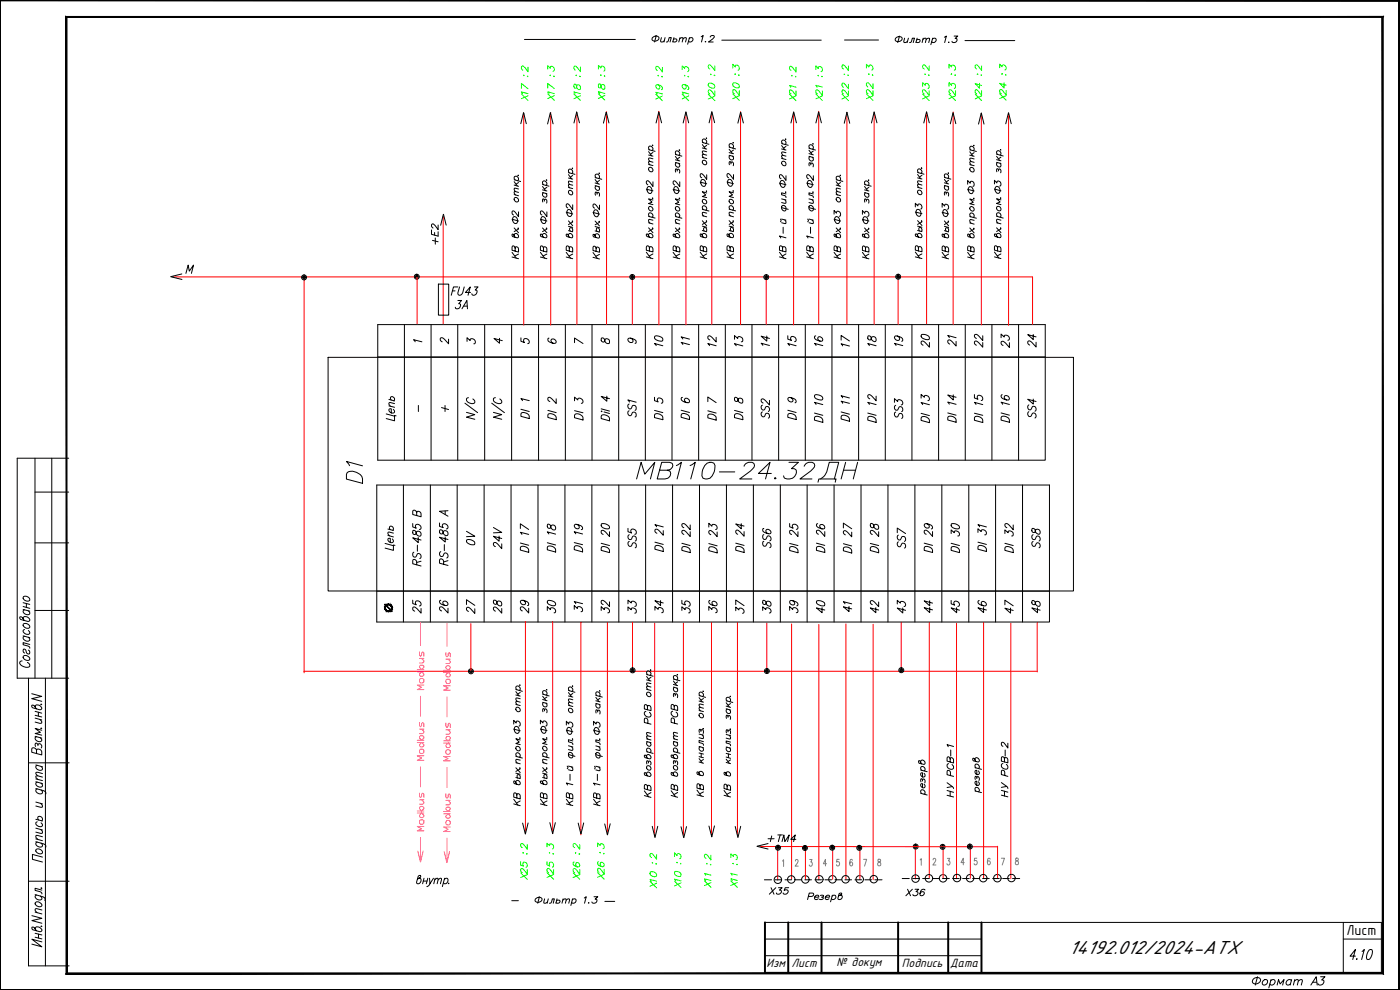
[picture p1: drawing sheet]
<svg xmlns="http://www.w3.org/2000/svg" width="420mm" height="297mm" viewBox="0 0 420 297" stroke-linecap="round" stroke-linejoin="round" font-family="sans-serif">
<defs><g id="words">
<text font-size="10.1" x="189.8" y="146">МВ110-24.32ДН</text>
<text font-size="8.8" x="109.7" y="146.4" transform="rotate(-90 109.7 146.4)">D1</text>
<g font-size="7.5">
<text x="144.3" y="127" transform="rotate(-90 144.3 127)">N/C</text>
<text x="152.4" y="127" transform="rotate(-90 152.4 127)">N/C</text>
</g>
<text font-size="7.1" x="374.6" y="297.7">Формат А3</text>
<g font-size="6.2">
<text x="272" y="104.8" transform="rotate(-90 272 104.8)">19</text>
<text x="296" y="105.5" transform="rotate(-90 296 105.5)">22</text>
<text x="119.6" y="127.4" transform="rotate(-90 119.6 127.4)">Цепь</text>
<text x="272" y="126.6" transform="rotate(-90 272 126.6)">SS3</text>
<text x="135.5" y="170.7" transform="rotate(-90 135.5 170.7)">RS-485 A</text>
<text x="135.5" y="185.2" transform="rotate(-90 135.5 185.2)">26</text>
<text x="224.4" y="185.2" transform="rotate(-90 224.4 185.2)">37</text>
<text x="297" y="184.9" transform="rotate(-90 297 184.9)">46</text>
<text x="320.8" y="286.2">14192.012/2024-АТХ</text>
</g>
<g font-size="5.7">
<text x="194.4" y="14.5">Фильтр 1.2</text>
<text x="267.4" y="14.5">Фильтр 1.3</text>
<text x="134.1" y="90">FU43</text>
<text x="199.7" y="105.1" transform="rotate(-90 199.7 105.1)">10</text>
<text x="207.8" y="104.8" transform="rotate(-90 207.8 104.8)">11</text>
<text x="215.9" y="105.1" transform="rotate(-90 215.9 105.1)">12</text>
<text x="223.7" y="105.1" transform="rotate(-90 223.7 105.1)">13</text>
<text x="231.8" y="104.8" transform="rotate(-90 231.8 104.8)">14</text>
<text x="239.9" y="105.1" transform="rotate(-90 239.9 105.1)">15</text>
<text x="247.6" y="104.8" transform="rotate(-90 247.6 104.8)">16</text>
<text x="255.8" y="105.1" transform="rotate(-90 255.8 105.1)">17</text>
<text x="263.9" y="105.1" transform="rotate(-90 263.9 105.1)">18</text>
<text x="279.8" y="105.5" transform="rotate(-90 279.8 105.5)">20</text>
<text x="287.9" y="105.1" transform="rotate(-90 287.9 105.1)">21</text>
<text x="303.7" y="105.5" transform="rotate(-90 303.7 105.5)">23</text>
<text x="311.9" y="105.5" transform="rotate(-90 311.9 105.5)">24</text>
<text x="167.9" y="127" transform="rotate(-90 167.9 127)">DI 2</text>
<text x="175.7" y="127.4" transform="rotate(-90 175.7 127.4)">DI 3</text>
<text x="191.9" y="126.3" transform="rotate(-90 191.9 126.3)">SS1</text>
<text x="199.7" y="127" transform="rotate(-90 199.7 127)">DI 5</text>
<text x="207.8" y="127" transform="rotate(-90 207.8 127)">DI 6</text>
<text x="215.9" y="127.4" transform="rotate(-90 215.9 127.4)">DI 7</text>
<text x="223.7" y="127" transform="rotate(-90 223.7 127)">DI 8</text>
<text x="231.8" y="126.6" transform="rotate(-90 231.8 126.6)">SS2</text>
<text x="239.9" y="127" transform="rotate(-90 239.9 127)">DI 9</text>
<text x="247.6" y="128.1" transform="rotate(-90 247.6 128.1)">DI 10</text>
<text x="263.9" y="128.1" transform="rotate(-90 263.9 128.1)">DI 12</text>
<text x="279.8" y="128.1" transform="rotate(-90 279.8 128.1)">DI 13</text>
<text x="287.9" y="128.1" transform="rotate(-90 287.9 128.1)">DI 14</text>
<text x="303.7" y="128.1" transform="rotate(-90 303.7 128.1)">DI 16</text>
<text x="311.9" y="126.6" transform="rotate(-90 311.9 126.6)">SS4</text>
<text x="143.2" y="164.7" transform="rotate(-90 143.2 164.7)">0V</text>
<text x="151.3" y="165.8" transform="rotate(-90 151.3 165.8)">24V</text>
<text x="159.5" y="166.9" transform="rotate(-90 159.5 166.9)">DI 17</text>
<text x="167.6" y="166.9" transform="rotate(-90 167.6 166.9)">DI 18</text>
<text x="175.7" y="166.9" transform="rotate(-90 175.7 166.9)">DI 19</text>
<text x="183.8" y="166.9" transform="rotate(-90 183.8 166.9)">DI 20</text>
<text x="191.9" y="165.5" transform="rotate(-90 191.9 165.5)">SS5</text>
<text x="208.1" y="166.9" transform="rotate(-90 208.1 166.9)">DI 22</text>
<text x="216.3" y="167.2" transform="rotate(-90 216.3 167.2)">DI 23</text>
<text x="232.1" y="165.5" transform="rotate(-90 232.1 165.5)">SS6</text>
<text x="240.2" y="167.2" transform="rotate(-90 240.2 167.2)">DI 25</text>
<text x="248.4" y="166.9" transform="rotate(-90 248.4 166.9)">DI 26</text>
<text x="256.5" y="167.2" transform="rotate(-90 256.5 167.2)">DI 27</text>
<text x="264.6" y="167.2" transform="rotate(-90 264.6 167.2)">DI 28</text>
<text x="272.7" y="165.8" transform="rotate(-90 272.7 165.8)">SS7</text>
<text x="280.8" y="166.9" transform="rotate(-90 280.8 166.9)">DI 29</text>
<text x="288.9" y="166.9" transform="rotate(-90 288.9 166.9)">DI 30</text>
<text x="304.8" y="166.9" transform="rotate(-90 304.8 166.9)">DI 32</text>
<text x="312.9" y="165.5" transform="rotate(-90 312.9 165.5)">SS8</text>
<text x="127.4" y="171.1" transform="rotate(-90 127.4 171.1)">RS-485 B</text>
<text x="127.4" y="185.2" transform="rotate(-90 127.4 185.2)">25</text>
<text x="143.2" y="185.2" transform="rotate(-90 143.2 185.2)">27</text>
<text x="151.3" y="185.2" transform="rotate(-90 151.3 185.2)">28</text>
<text x="159.5" y="185.2" transform="rotate(-90 159.5 185.2)">29</text>
<text x="167.6" y="185.2" transform="rotate(-90 167.6 185.2)">30</text>
<text x="175.7" y="184.9" transform="rotate(-90 175.7 184.9)">31</text>
<text x="183.8" y="185.2" transform="rotate(-90 183.8 185.2)">32</text>
<text x="191.9" y="185.2" transform="rotate(-90 191.9 185.2)">33</text>
<text x="200" y="185.2" transform="rotate(-90 200 185.2)">34</text>
<text x="208.1" y="185.2" transform="rotate(-90 208.1 185.2)">35</text>
<text x="216.3" y="185.2" transform="rotate(-90 216.3 185.2)">36</text>
<text x="232.1" y="185.2" transform="rotate(-90 232.1 185.2)">38</text>
<text x="240.2" y="185.2" transform="rotate(-90 240.2 185.2)">39</text>
<text x="248.4" y="185.2" transform="rotate(-90 248.4 185.2)">40</text>
<text x="256.5" y="184.9" transform="rotate(-90 256.5 184.9)">41</text>
<text x="264.6" y="185.2" transform="rotate(-90 264.6 185.2)">42</text>
<text x="272.7" y="185.2" transform="rotate(-90 272.7 185.2)">43</text>
<text x="280.8" y="184.9" transform="rotate(-90 280.8 184.9)">44</text>
<text x="288.9" y="185.2" transform="rotate(-90 288.9 185.2)">45</text>
<text x="304.8" y="185.2" transform="rotate(-90 304.8 185.2)">47</text>
<text x="312.9" y="185.2" transform="rotate(-90 312.9 185.2)">48</text>
<text x="279" y="239.9" transform="rotate(-90 279 239.9)">резерв</text>
<text x="295.3" y="239.2" transform="rotate(-90 295.3 239.2)">резерв</text>
</g>
<g font-size="5.3" fill="#0f0">
<text x="159.5" y="31.4" transform="rotate(-90 159.5 31.4)">Х17 :2</text>
<text x="167.2" y="31.4" transform="rotate(-90 167.2 31.4)">Х17 :3</text>
<text x="199.7" y="31.4" transform="rotate(-90 199.7 31.4)">Х19 :2</text>
<text x="215.5" y="31.4" transform="rotate(-90 215.5 31.4)">Х20 :2</text>
<text x="239.9" y="31.4" transform="rotate(-90 239.9 31.4)">Х21 :2</text>
<text x="279.8" y="31.4" transform="rotate(-90 279.8 31.4)">Х23 :2</text>
<text x="295.6" y="31.4" transform="rotate(-90 295.6 31.4)">Х24 :2</text>
<text x="159.1" y="264.9" transform="rotate(-90 159.1 264.9)">Х25 :2</text>
<text x="167.2" y="264.9" transform="rotate(-90 167.2 264.9)">Х25 :3</text>
<text x="175" y="264.9" transform="rotate(-90 175 264.9)">Х26 :2</text>
<text x="197.9" y="267.8" transform="rotate(-90 197.9 267.8)">Х10 :2</text>
<text x="205.3" y="267.4" transform="rotate(-90 205.3 267.4)">Х10 :3</text>
<text x="222.2" y="267.4" transform="rotate(-90 222.2 267.4)">Х11 :3</text>
</g>
<g font-size="5.3">
<text x="287.2" y="240.2" transform="rotate(-90 287.2 240.2)">HУ РСВ-1</text>
<text x="303.4" y="240.2" transform="rotate(-90 303.4 240.2)">HУ РСВ-2</text>
<text x="229.7" y="269.5">X35</text>
</g>
<g font-size="4.9" fill="#0f0">
<text x="175" y="31.4" transform="rotate(-90 175 31.4)">Х18 :2</text>
<text x="182.4" y="31.4" transform="rotate(-90 182.4 31.4)">Х18 :3</text>
<text x="207.4" y="31.4" transform="rotate(-90 207.4 31.4)">Х19 :3</text>
<text x="222.6" y="31.4" transform="rotate(-90 222.6 31.4)">Х20 :3</text>
<text x="247.6" y="31.4" transform="rotate(-90 247.6 31.4)">Х21 :3</text>
<text x="255.4" y="31.4" transform="rotate(-90 255.4 31.4)">Х22 :2</text>
<text x="262.8" y="31.4" transform="rotate(-90 262.8 31.4)">Х22 :3</text>
<text x="287.5" y="31.4" transform="rotate(-90 287.5 31.4)">Х23 :3</text>
<text x="302.7" y="31.4" transform="rotate(-90 302.7 31.4)">Х24 :3</text>
<text x="182" y="264.9" transform="rotate(-90 182 264.9)">Х26 :3</text>
<text x="214.1" y="267.4" transform="rotate(-90 214.1 267.4)">Х11 :2</text>
</g>
<g font-size="4.9">
<text x="132.3" y="74.4" transform="rotate(-90 132.3 74.4)">+E2</text>
<text x="130.9" y="104.4">2</text>
<text x="139" y="104.4">3</text>
<text x="155.2" y="104.4">5</text>
<text x="163.3" y="104.4">6</text>
<text x="171.1" y="104.4">7</text>
<text x="179.2" y="104.4">8</text>
<text x="187.3" y="104.4">9</text>
<text x="131.2" y="124.5">+</text>
<text x="229.3" y="253.6">+TM4</text>
<text x="270.6" y="269.9">X36</text>
</g>
<text font-size="4.7" x="404.1" y="280.5">Лист</text>
<text font-size="4.4" x="147.1" y="104.1">4</text>
<g font-size="4">
<text x="230" y="290.3">Изм</text>
<text x="237.6" y="290.3">Лист</text>
<text x="251.1" y="289.9">№ докум</text>
<text x="270.7" y="290.3">Подпись</text>
<text x="285.1" y="290.1">Дата</text>
</g>
<text font-size="3.5" x="122.8" y="103.7">1</text>
</g></defs>
<!-- layer: 0 -->
<g fill="#000" stroke="#000" stroke-width=".3">
<path d="M0 .2h419.8zM0 .2h419.9z"/>
<path d="M419.8 .2v296.7zM419.9 .2v296.8z"/>
<path d="M116.6 181.3l.4 .1zM116.6 181.3l.3 .2zM116.2 181.4l.4-.1zM116.2 181.4h.4zM115.8 181.6l.4-.1zM115.8 181.6l.4-.1zM115.8 181.6l.2 .1-.4 .3zM115.6 182l.4-.3zM115.6 182l-.1 .4zM115.7 182l-.2 .4zM115.5 182.4l.1 .4zM115.7 182.4l-.1 .4zM115.6 182.8l.2 .3zM115.7 182.7l.1 .4zM115.8 183.1l.4 .3zM116 183l.2 .4zM116.2 183.2l.4 .3-.4-.1zM116.2 183.2l.4 .3zM116.6 183.3l.4 .1-.4 .1zM116.6 183.3l.4 .1zM116.9 183.2l.4-.1zM116.9 183.2l.4-.1zM117.2 183l.4-.2zM117.4 182.7l-.2 .3zM117.6 182.4l-.2 .3zM117.5 182.4l-.1 .3zM117.6 182v.4zM117.4 182l.1 .4zM117.3 181.6l.3 .4zM117.3 181.6l.1 .4zM117 181.4l.3 .2-.1 .1zM117 181.4l.2 .3z"/>
<path d="M115.5 181.4l2.1 2.1zM115.6 181.3l2.1 2.1z"/>
<path d="M.1 .2l-.1 296.8zM0 .2v296.8z"/>
<path d="M19.8 4.9v287.3l.3-.3zM19.8 4.9l.3 .3v286.7zM19.8 4.9l.3 .3 395-.3zM20.1 5.2l395-.3-.3 .3zM415.1 4.9l-.3 .3 .3 287zM414.8 5.2l.3 287-.3-.3zM19.8 292.2h395.3l-.3-.3zM19.8 292.2l.3-.3h394.7z"/>
<path d="M.1 296.9l419.8 .1zM.1 296.9l419.8 .1z"/>
</g>
<g fill="none" stroke="#000" stroke-width=".3">
<path d="M157.4 11.8h33.3M216.6 12.1h29.9M253.4 12h10.3M289.6 12.2h14.9M154.3 58.4l1.3 .3M154.3 55.5l1.3 .4M154.3 54.5l.9 1.3M154.3 53.9l2 .6M154.4 59.4a.7 .7 0 0 1 1.1 .2 .7 .7 0 0 1-.4 1l-.7-.5zM154.6 54l-.2-.3a.62 .62 0 0 1 .3-.8 .62 .62 0 0 1 .8 .4l.1 .6-.3 .3M155.5 52.5v.2l-.1-.1M155.6 57.7l-1.2-.2-.1 .4 .4 .6"/>
<path d="M155.6 56.7l-1.2-.2-.1 .3 .4 .7M155.6 54.8l-.7 .5M162.8 57.8l1.3 .3M162.8 57l1.3 .3M162.8 56l.9 1.2M162.8 55.4l2 .5M163.1 57.9a.68 .68 0 0 0 0 1.1 .68 .68 0 0 0 1-.5l-.3-.5M163.1 55.4a.63 .63 0 0 1 0-1.1 .63 .63 0 0 1 .9 .5l.1 .5-.3 .3M164 54v.1l-.1-.1M164.1 56.2l-.7 .5M170.6 56.2l1.3 .4M170.6 53.4l1.3 .3"/>
<path d="M170.6 52.4l.9 1.3M170.6 51.8l2 .5M170.7 57.3a.69 .69 0 0 1 1 .2 .69 .69 0 0 1-.4 1l-.6-.5zM170.9 51.9a.63 .63 0 0 1-.1-1.1 .63 .63 0 0 1 1 .4l.1 .6-.3 .3M171.8 50.4v.2l-.1-.1M171.9 55.6l-1.2-.2-.1 .3 .3 .6M171.9 54.6l-1.2-.3-.1 .4 .3 .7M171.9 52.6l-.7 .6M178.6 55.7l1.3 .4M178.6 54.9l1.3 .4M178.6 53.9l.9 1.2M178.6 53.3l2 .5"/>
<path d="M178.9 55.8a.7 .7 0 0 0-.1 1.2 .7 .7 0 0 0 1.1-.5l-.2-.5M178.9 53.4a.63 .63 0 0 1-.1-1.1 .63 .63 0 0 1 1 .4l.1 .5-.2 .4M179.2 58l.3-.3 .2 .2 .1 1M179.2 58.3l-.1-.5-.4-.2v1M179.8 51.9v.2l-.1-.1M179.9 54.1l-.7 .5M194 56.8l2 .5M194.4 56.2a1.01 1.01 0 0 1 1.2 .2 1.01 1.01 0 0 1 0 1.3 .79 .79 0 0 1-1 .2 .79 .79 0 0 1-.4-.9zM194.6 49.3l1.4 .4M194.6 46.5l1.4 .3M194.6 45.5l1 1.3M194.6 44.9l2 .5"/>
<path d="M194.9 44.9a.6 .6 0 0 1-.2-.9 .6 .6 0 0 1 1 .1l.1 .2a.53 .53 0 0 1-.1 .9M195.8 59.4l.2 .1h-.3M195.8 43.5l.2 .1h-.3M196 54.6v1.4l-1-1.3-.6-.5-.4 .3v.4l.4 .5M196 48.7l-1.3-.2-.1 .3 .4 .6M196 47.7l-1.3-.3-.1 .4 .4 .6M196 45.7l-.8 .6M202 56.8l2 .5M202.4 56.2a1.02 1.02 0 0 1 1.2 .3 1.02 1.02 0 0 1 0 1.2 .8 .8 0 0 1-.9 .2 .8 .8 0 0 1-.5-.8zM202.7 48.8l1.3 .3M202.7 47.9l1.3 .4M202.7 46.9l.9 1.3"/>
<path d="M202.7 46.3l1.9 .5M202.9 48.8a.69 .69 0 0 0 0 1.2 .69 .69 0 0 0 1.1-.5l-.3-.4M202.9 46.4a.63 .63 0 0 1 0-1 .63 .63 0 0 1 1 .3 .53 .53 0 0 1-.2 .9M203.2 51l.2-.2 .4 .1 .2 .4-.1 .6M203.2 51.3v-.5l-.4-.1v.9M203.9 59.4l.1 .1h-.2M203.9 44.9l.1 .2-.2-.1M204 54.6v1.4l-1.6-1.7-.3 .1-.1 .6 .5 .5M204 47.2l-.8 .5M210.1 54.6l2 .5M210.5 54a1.07 1.07 0 0 1 1.3 .6 1.07 1.07 0 0 1-.3 1.3 1.19 1.19 0 0 1-1.1-.7 1.19 1.19 0 0 1 .1-1.2zM210.8 47.2l1.3 .4"/>
<path d="M210.8 44.4l1.3 .3M210.8 43.4l.9 1.2M210.8 42.7l2 .6M211.1 42.8a.63 .63 0 0 1-.1-1.1 .63 .63 0 0 1 1 .5l.1 .5-.3 .3M212 57.3v.2l-.1-.2M212 41.4l.1 .1-.2-.1M212.1 57.9l-1.3-.4 1 1-1 .5 1.3 .3M212.1 52.4v1.4l-.9-1.2-.7-.5-.3 .1-.1 .6 .5 .5M212.1 46.6l-1.2-.3-.1 .4 .4 .6M212.1 45.5l-1.2-.2-.1 .4 .4 .6M212.1 43.6l-.8 .5M218.2 54.6l1.9 .5"/>
<path d="M218.5 54a1.01 1.01 0 0 1 1.2 .3 1.01 1.01 0 0 1 .1 1.2 .79 .79 0 0 1-1 .3 .79 .79 0 0 1-.4-1zM218.8 46.6l1.3 .3M218.8 45.8l1.3 .3M218.8 44.8l1 1.2M218.8 44.1l2 .6M218.9 60a.7 .7 0 0 1 1.1 .1 .7 .7 0 0 1-.4 1.1l-.7-.6zM219.1 46.6a.7 .7 0 0 0 0 1.2 .7 .7 0 0 0 1-.5l-.3-.5M219.1 44.2a.65 .65 0 0 1-.1-1.1 .65 .65 0 0 1 1 .4l.1 .6-.3 .3M219.4 48.8l.4-.3 .2 .3v.9M219.4 49.2l-.3-.7a.66 .66 0 0 0-.2 .9M220 57.2v.2l-.1-.1M220 42.7v.3l-.1-.2"/>
<path d="M220.1 57.9l-1.3-.4 1 1-1 .4 1.3 .4M220.1 52.4v1.4l-.9-1.2-.7-.5a.7 .7 0 0 0-.3 .6 .7 .7 0 0 0 .5 .6M220.1 45l-.7 .5M233.9 54.9l2 .5M234.3 54.3a1.01 1.01 0 0 1 1.2 .3 1.01 1.01 0 0 1 0 1.3 .81 .81 0 0 1-1 .2 .81 .81 0 0 1-.4-.9zM234.6 59.7l1.3 .3M234.6 47.5l1.3 .4M234.6 44.7l1.3 .3M234.6 43.7l.9 1.2M234.6 43.1l2 .5M234.9 43.1a.6 .6 0 0 1-.2-.9 .6 .6 0 0 1 .9 0l.3 .5-.3 .6M235.5 59.9l.4 .6-.1 .5-1.2-.2"/>
<path d="M235.8 57.6v.2l-.1-.2M235.8 41.7l.1 .1-.2-.1M235.9 58.2l-1.3-.3v.5l.9 .3 .4 .6M235.9 52.7v1.4l-1-1.2-.6-.5-.3 .1-.1 .6 .5 .5M235.9 46.8l-1.2-.2-.1 .4 .3 .6M235.9 45.8l-1.2-.2-.1 .4 .3 .6M235.9 43.9l-.7 .5M242.1 54.9l2 .5M242.5 54.3a1.01 1.01 0 0 1 1.2 .3 1.01 1.01 0 0 1 0 1.3 .79 .79 0 0 1-1 .2 .79 .79 0 0 1-.4-.9zM242.8 59.7l1.3 .3M242.8 46.9l1.3 .4M242.8 46.1l1.3 .4"/>
<path d="M242.8 45.1l.9 1.2M242.8 44.5l1.9 .5M243.1 47a.7 .7 0 0 0-.1 1.2 .7 .7 0 0 0 1.1-.5l-.3-.5M243.1 44.6l-.2-.3a.62 .62 0 0 1 .3-.9 .62 .62 0 0 1 .8 .5l.1 .5-.3 .4M243.3 49.2l.4-.3 .3 .3v.9M243.3 49.5l-.2-.7a.66 .66 0 0 0-.2 1M243.7 59.9l.4 .6-.1 .5-1.2-.2M244 57.6v.2l-.1-.2M244 43.1v.2l-.1-.1M244.1 58.2l-1.3-.3v.5l1.2 .5 .1 .4M244.1 52.7v1.4l-.9-1.2-.7-.5-.4 .3v.4l.5 .5M244.1 45.3l-.8 .5"/>
<path d="M251 58.4l1.3 .3M251 55.5l1.3 .4M251 54.5l.9 1.3M251 53.9l1.9 .5M251 59.4a.7 .7 0 0 1 1.1 .2 .7 .7 0 0 1-.4 1l-.7-.5zM251.2 54a.62 .62 0 0 1-.2-1 .62 .62 0 0 1 1 .1l.3 .5-.3 .6M252.2 52.5v.2l-.1-.1M252.3 57.7l-1.3-.2v.4l.3 .6M252.3 56.7l-1.3-.2v.3l.3 .7M252.3 54.8l-.8 .5M259.5 57l1.3 .3M259.5 57.8l1.3 .4"/>
<path d="M259.5 56l.9 1.2M259.5 55.4l2 .5M259.8 57.9a.68 .68 0 0 0-.1 1.1 .68 .68 0 0 0 1.1-.5l-.3-.4M259.8 55.4a.65 .65 0 0 1-.1-1.1 .65 .65 0 0 1 1 .5l.1 .5-.3 .3M260.7 54v.2l-.1-.2M260.8 56.2l-.8 .5M275.4 56.2l1.3 .3M275.4 53.4l1.3 .3M275.4 52.4l.9 1.2M275.4 51.8l1.9 .5M275.6 51.8a.6 .6 0 0 1-.1-.9 .6 .6 0 0 1 .9 0l.2 .3a.53 .53 0 0 1-.2 .8M276.6 50.4l.1 .1-.2-.1"/>
<path d="M276.7 55.5l-1.2-.2-.1 .4 .4 .6M276.7 54.5l-1.2-.2-.1 .4 .4 .6M276.7 52.6l-.8 .5M283.4 55.7l1.3 .3M283.4 54.8l1.3 .4M283.4 53.8l1 1.3M283.4 53.2l2 .5M283.7 55.7a.71 .71 0 0 0-.1 1.1 .71 .71 0 0 0 1.1-.1l-.3-.7M283.7 53.3a.6 .6 0 0 1-.2-.9 .6 .6 0 0 1 .9 0l.3 .5-.3 .6M284 57.9l.1-.2 .4 .1 .1 1M284 58.2l-.1-.5-.4-.1v.9M284.6 51.8v.3l-.1-.2"/>
<path d="M284.7 54.1l-.7 .5M290.4 55.3v-1.1l.8 .8v-.3a.75 .75 0 0 1 1.1 .1 .75 .75 0 0 1-.3 1.1M290.4 56.8l2 .5M290.8 56.2a.99 .99 0 0 1 1.2 .3 .99 .99 0 0 1 0 1.2 .79 .79 0 0 1-1 .3 .79 .79 0 0 1-.4-.9zM291 49.4l1.4 .3M291 46.6l1.4 .3M291 45.5l1 1.3M291 44.9l2 .6M291.3 45a.6 .6 0 0 1-.1-.9 .6 .6 0 0 1 .9 0l.3 .5-.3 .6M292.3 59.4v.2l-.1-.1M292.3 43.5v.3l-.1-.2M292.4 48.7l-1.2-.2-.2 .4 .4 .6"/>
<path d="M292.4 47.7l-1.2-.2-.2 .4 .4 .6M292.4 45.8l-.8 .5M298.4 55.2v-1.1l.8 .8v-.3a.75 .75 0 0 1 1.1 .1 .75 .75 0 0 1-.3 1.1M298.4 56.7l2 .6M298.8 56.1a.99 .99 0 0 1 1.2 .3 .99 .99 0 0 1 0 1.2 .79 .79 0 0 1-1 .3 .79 .79 0 0 1-.4-.9zM299.1 48.7l1.3 .4M299.1 47.9l1.3 .3M299.1 46.9l.9 1.3M299.1 46.3l2 .5M299.4 48.8a.71 .71 0 0 0-.1 1.1 .71 .71 0 0 0 1.1-.1l-.3-.8M299.4 46.3a.61 .61 0 0 1-.2-.9 .61 .61 0 0 1 .9 .1l.3 .4-.3 .7M299.7 51l.3-.3 .2 .1 .1 1"/>
<path d="M299.7 51.3l-.3-.7a.6 .6 0 0 0-.2 .9M300.3 59.3v.2l-.1-.1M300.3 44.9l.1 .1-.2-.1M300.4 60l-1.3-.4 1 1-1 .4 1.3 .4M300.4 47.1l-.7 .6M153.7 75.7l1.2 1.8M153.7 77.1l1.9 .5M153.7 65.8l1.9 .5M154 65.2a1.01 1.01 0 0 1 1.2 .3 1.01 1.01 0 0 1 0 1.2 .79 .79 0 0 1-.9 .2 .79 .79 0 0 1-.5-.9zM154.3 70.7a.54 .54 0 0 1 .2-.5 .54 .54 0 0 1 .6-.1l.5 .7-.1 .4-.3 .2-1.4-.4-.1-.7 .4 .1 .5 .8M154.3 68.4l1.3 1.4M154.6 74.5l-.4-.7h-.4l-.1 1.3 1.9 .5v-.9l-.4-.6-.5 .1-.1 1.1"/>
<path d="M155.5 68.4v.2l-.1-.1M155.6 63.6v1.4l-.9-1.3-.7-.4a.67 .67 0 0 0-.3 .6 .67 .67 0 0 0 .4 .6M155.6 76.2l-1.1 .6M155.6 68.7l-1.3 .8M162.2 75.7l1.2 1.8M162.2 77.1l1.9 .5M162.2 65.8l1.9 .5M162.5 65.2a1.01 1.01 0 0 1 1.2 .3 1.01 1.01 0 0 1 0 1.2 .79 .79 0 0 1-.9 .2 .79 .79 0 0 1-.5-.9zM162.8 70.7a.54 .54 0 0 1 .2-.5 .54 .54 0 0 1 .6-.1l.5 .7-.1 .4-.3 .2-1.4-.4-.1-.7 .4 .1 .5 .8M162.8 68.4l1.3 1.4M163.1 74.5l-.4-.7h-.4l-.1 1.3 1.9 .5v-.9l-.4-.6-.5 .1-.1 1.1M163.4 60.1l.3-.4 .3 .3v.9"/>
<path d="M163.4 60.4l-.1-.6-.4-.1v.9M164 68.4v.2l-.1-.1M164.1 63.6v1.4l-.9-1.3-.7-.4a.67 .67 0 0 0-.3 .6 .67 .67 0 0 0 .4 .6M164.1 76.2l-1.1 .6M164.1 68.7l-1.3 .8M169.9 75.7l1.3 1.8M169.9 77.1l2 .5M169.9 63.7l2 .5M170.3 63.1a1.01 1.01 0 0 1 1.2 .2 1.01 1.01 0 0 1 0 1.3 .79 .79 0 0 1-.9 .2 .79 .79 0 0 1-.5-.9zM170.6 70.7a.53 .53 0 0 1 .2-.5 .53 .53 0 0 1 .5-.1l.6 .7-.1 .4-.3 .2-1.4-.4-.2-.7 .3-.1 .7 1M170.6 69.2l1.3 .3M170.6 67.9l1.3 .3"/>
<path d="M170.6 66.3l1.3 1.4M170.9 74.5l-.4-.7-.5 .1-.1 1.2 2 .5v-.9l-.4-.6-.6 .1v1.1M171.2 69.4l-.3-.7a.48 .48 0 0 1 .6-.4 .48 .48 0 0 1 .4 .6l-.2 .6M171.8 66.3v.2l-.1-.1M171.9 61.5v1.4l-1.6-1.8a.69 .69 0 0 0-.4 .7 .69 .69 0 0 0 .5 .6M171.9 76.2l-1.1 .6M171.9 66.6l-1.3 .8M178 75.8l1.3 1.7M178 77.2l1.9 .5M178 63.7l1.9 .5M178.4 63.1a.99 .99 0 0 1 1.2 .3 .99 .99 0 0 1-.1 1.3 .79 .79 0 0 1-.9 .2 .79 .79 0 0 1-.5-.9zM178.6 70.8a.65 .65 0 0 1 1-.5 .65 .65 0 0 1-.1 1.1l-1.4-.3v-.8l.3 .1 .5 .9"/>
<path d="M178.6 69.3l1.3 .3M178.6 68l1.3 .3M178.6 66.3l1.3 1.5M178.9 74.5l-.4-.6h-.4l-.1 1.3 1.9 .5-.1-1.2-.5-.4-.4 .4v.9M179.2 69.4l-.2-.7 .4-.3 .5 .5-.2 .7M179.8 66.4v.2l-.1-.2M179.9 61.5v1.4l-.9-1.2-.6-.5-.3 .1-.1 .6 .4 .5M179.9 76.3l-1.1 .6M179.9 66.7l-1.3 .8M194 75.7l1.3 1.8M194 77.1l2 .5M194.6 70.7a.66 .66 0 0 1 .7-.7 .66 .66 0 0 1 .7 .7v.3l-.4 .4-1.4-.4-.2-.7 .3-.1 .6 .9"/>
<path d="M194.6 68.4l1.4 1.4M194.6 66.8l1.4 .4M194.6 64.9l2 .5M194.7 62.1a.69 .69 0 0 1 1.1 .2 .69 .69 0 0 1-.4 1l-.7-.5zM194.9 74.4l-.3-.6-.5 .1-.1 1.2 2 .5v-.9l-.7-.7-.4 .4v.9M194.9 65a.63 .63 0 0 1-.1-1.1 .63 .63 0 0 1 1 .4l.2 .6-.3 .3M195.8 68.4l.2 .1-.3-.1M196 66.1l-1.3-.2-.1 .4 .4 .7M196 60l-1.4-.3 1.1 .9-1.1 .5 1.4 .3M196 76.2l-1.2 .6M196 68.7l-1.4 .8M202 75.7l1.3 1.8"/>
<path d="M202 77.1l2 .5M202.7 70.7v-.3a.67 .67 0 0 1 1-.1 .67 .67 0 0 1-.1 1.1l-1.4-.4-.2-.7h.5l.4 .9M202.7 68.4l1.3 1.4M202.7 66.9l1.3 .3M202.7 65l1.9 .5M202.9 74.5l-.3-.7-.5 .1-.1 1.2 2 .5-.1-1.2-.6-.4-.3 .2-.1 1.1M202.9 65a.6 .6 0 0 1-.1-.9 .6 .6 0 0 1 .9 0l.2 .3a.53 .53 0 0 1-.2 .8M203.9 68.4l.1 .1h-.2M204 66.1l-1.2-.2-.1 .5 .3 .6M204 60.1l-1.3-.4 1 1-1 .4 1.3 .4M204 76.2l-1.1 .6M204 68.7l-1.3 .8"/>
<path d="M210.1 75.7l1.4 1.8M210.1 77.1l2 .5M210.8 70.7a.69 .69 0 0 1 1-.5 .69 .69 0 0 1 .1 1.1l-1.6-.3-.2-.7h.5l.5 .8M210.8 69.2l1.3 .3M210.8 67.8l1.3 .4M210.8 66.2l1.3 1.5M210.8 64.7l1.3 .4M210.8 62.8l2 .5M211.1 74.4l-.4-.6-.5 .1-.1 1.2 2 .5-.1-1.2-.5-.4-.3 .1-.1 1.2M211.1 62.9a.63 .63 0 0 1-.1-1.1 .63 .63 0 0 1 1 .4l.1 .5-.3 .4M211.3 69.3l-.1-.6a.47 .47 0 0 1 .5-.4 .47 .47 0 0 1 .4 .5l-.2 .7M212 66.2v.2l-.1-.1"/>
<path d="M212.1 64l-1.2-.3-.1 .5 .4 .6M212.1 76.2l-1.1 .6M212.1 66.6l-1.3 .7M218.2 75.6l1.3 1.8M218.2 77.1l1.9 .5M218.8 70.6a.65 .65 0 0 1 1-.4 .65 .65 0 0 1 0 1.1l-1.4-.4-.2-.6h.5l.4 .8M218.8 69.2l1.3 .3M218.8 67.8l1.3 .4M218.8 66.2l1.3 1.5M218.8 64.7l1.3 .4M218.8 62.8l2 .5M219.1 74.4l-.4-.6h-.3l-.2 1.2 1.9 .6-.1-1.3-.2-.3-.6 .1-.1 1.2"/>
<path d="M219.1 62.9a.65 .65 0 0 1-.1-1.1 .65 .65 0 0 1 1 .4l.1 .5-.3 .4M219.4 69.3l-.2-.6a.47 .47 0 0 1 .5-.5 .47 .47 0 0 1 .4 .6l-.2 .7M220 66.2v.2l-.1-.1M220.1 63.9l-1.2-.2-.1 .5 .4 .6M220.1 76.2l-1.1 .6M220.1 66.6l-1.3 .7M233.9 75.7l1.3 1.8M233.9 77.1l2 .5M234.2 65.7l.2 .4-.2 .4M234.6 65.7l1.3 .4M234.6 62.3l2 .5M234.7 61.8l.6-.1a1.01 1.01 0 0 1 .3 1.6l-.4-.1a1.02 1.02 0 0 1-.5-1.4z"/>
<path d="M234.9 74.4l-.2-.5-.4-.2-.3 .2-.1 1.2 2 .5v-.9l-.4-.6h-.6v1.2M235 68.2v1.8M235.5 66l.4 .6-.1 .5-1.2-.3M235.9 71.4l-2-.6 .4 .6M235.9 76.2l-1.1 .6M242.1 75.7l1.3 1.8M242.1 77.1l2 .5M242.4 65.7l.2 .4-.2 .4M242.8 65.7l1.3 .4M242.8 62.3l1.9 .5M242.9 61.8l.6-.1a1.02 1.02 0 0 1 .5 1.4 .77 .77 0 0 1-1.2-.5zM243.1 74.4l-.4-.6-.5 .1-.1 1.2 2 .5v-.9l-.4-.6h-.5l-.1 1.2"/>
<path d="M243.2 68.2v1.8M243.7 66l.4 .6-.1 .5-1.2-.3M244.1 71.4l-2-.6 .4 .6M244.1 76.2l-1.1 .6M250.3 64.2v-1.1l.7 .9v-.3a.75 .75 0 0 1 1.2 .1 .75 .75 0 0 1-.3 1.1M250.3 75.7l1.3 1.8M250.3 77.1l2 .5M250.3 65.8l2 .5M250.7 65.2a.99 .99 0 0 1 1.2 .3 .99 .99 0 0 1 0 1.2 .79 .79 0 0 1-1 .2 .79 .79 0 0 1-.4-.9zM251 70.7v-.3a.68 .68 0 0 1 1-.1 .68 .68 0 0 1-.1 1.1l-1.4-.4-.2-.7h.5l.4 .9M251 68.4l1.3 1.4M251.2 74.5l-.3-.7h-.4l-.2 1.3 2 .5-.1-1.2-.6-.4-.3 .2-.1 1.1"/>
<path d="M252.2 68.4v.2l-.1-.1M252.3 76.2l-1.1 .6M252.3 68.7l-1.3 .8M258.8 64.3v-1.1l.7 .8v-.3a.77 .77 0 0 1 1.2 .1 .77 .77 0 0 1-.3 1.1M258.8 75.7l1.3 1.8M258.8 77.1l2 .6M258.8 65.8l2 .5M259.2 65.2a1.05 1.05 0 0 1 1.3 .5 1.05 1.05 0 0 1-.4 1.3 1.14 1.14 0 0 1-1-.6 1.14 1.14 0 0 1 .1-1.2zM259.5 70.7a.69 .69 0 0 1 1-.5 .69 .69 0 0 1 .1 1.1l-1.6-.3-.1-.7 .4 .1 .5 .8M259.5 68.4l1.3 1.5M259.8 74.5l-.3-.5-.5-.1-.2 1.2 2 .5-.1-1.2-.6-.4-.3 .5v.9M260 60.1l.2-.3 .4 .1 .1 1"/>
<path d="M260 60.4l-.2-.7a.66 .66 0 0 0-.3 .9M260.7 68.4l-.1 .1M260.8 76.2l-1.1 .7M260.8 68.7l-1.3 .8M274.7 62.1v-1.1l.8 .8v-.3a.75 .75 0 0 1 1.1 .1 .75 .75 0 0 1-.3 1.1M274.7 75.6l1.3 1.8M274.7 77.1l2 .5M274.7 63.6l2 .5M275.1 63a1.05 1.05 0 0 1 1.2 .6 1.05 1.05 0 0 1-.5 1.3 1.3 1.3 0 0 1-.7-1.9zM275.4 70.6a.65 .65 0 0 1 1-.4 .65 .65 0 0 1-.1 1.1l-1.4-.4-.2-.6h.5l.4 .8M275.4 69.2l1.3 .3M275.4 67.8l1.3 .4"/>
<path d="M275.4 66.2l1.3 1.5M275.6 74.4l-.3-.6-.5 .1-.1 1.1 2 .6v-.9l-.4-.7-.5 .1-.2 1.2M275.9 69.3l-.1-.4 .1-.6a.69 .69 0 0 1 .7 .4 .69 .69 0 0 1-.1 .8M276.6 66.2l.1 .2-.2-.1M276.7 76.2l-1.2 .6M276.7 66.6l-1.3 .7M282.7 62.2v-1.2l.8 .8v-.3a.75 .75 0 0 1 1.1 .2 .75 .75 0 0 1-.2 1.1M282.7 75.7l1.4 1.8M282.7 77.1l2 .6M282.7 63.7l2 .5M283.1 63.1a1.02 1.02 0 0 1 1.3 .3 1.02 1.02 0 0 1 0 1.2 .81 .81 0 0 1-1 .2 .81 .81 0 0 1-.4-.9zM283.4 70.7a.67 .67 0 0 1 .9-.6 .67 .67 0 0 1 .4 1l-.3 .3-1.4-.4-.2-.7 .4 .1 .5 .8"/>
<path d="M283.4 69.2l1.3 .4M283.4 67.9l1.3 .4M283.4 66.3l1.3 1.5M283.7 74.5l-.2-.5-.4-.2-.3 .1-.1 1.2 2 .5-.1-1.2-.5-.4-.4 .5v.9M284 69.4l-.2-.7a.47 .47 0 0 1 .5-.4 .47 .47 0 0 1 .4 .6l-.2 .6M284.6 66.3l.1 .1h-.2M284.7 76.2l-1.1 .7M284.7 66.6l-1.3 .8M290.4 77.1l2 .6M290.4 75.7l1.3 1.8M291 70.7a.65 .65 0 0 1 1.1-.4 .65 .65 0 0 1-.1 1.1l-1.4-.4-.1-.7 .4 .1 .4 .8M291 68.4l1.4 1.5"/>
<path d="M291 66.9l1.4 .4M291 65l2 .5M291.3 74.5l-.1-.5-.6-.1-.2 1.2 2 .5-.1-1.2-.6-.4-.4 .5v.9M291.3 65.1a.63 .63 0 0 1 0-1.1 .63 .63 0 0 1 1 .4l.1 .5-.3 .3M292.3 68.4l-.1 .1M292.4 66.1l-1.2-.2-.2 .5 .4 .6M292.4 60.1l-1.4-.4 1.1 1-1.1 .4 1.4 .4M292.4 76.2l-1.1 .7M292.4 68.7l-1.4 .8M298.4 75.6l1.4 1.8M298.4 77.1l2 .5M299.1 70.6a.65 .65 0 0 1 1-.4 .65 .65 0 0 1-.1 1.1l-1.4-.4-.2-.6h.5l.5 .8"/>
<path d="M299.1 68.4l1.3 1.4M299.1 66.8l1.3 .4M299.1 64.9l2 .5M299.4 74.4l-.4-.6h-.4l-.2 1.2 2 .6-.1-1.3-.3-.3-.5 .1-.1 1.2M299.4 65a.62 .62 0 0 1-.2-1 .62 .62 0 0 1 .9 0l.3 .5-.3 .7M300.3 68.4v.2l-.1-.2M300.4 66.1l-1.2-.3-.1 .5 .4 .6M300.4 76.2l-1.1 .6M300.4 68.7l-1.3 .8M55.8 82l.7-2.5 .3 1.9 1.3-1.9-.7 2.5M113.4 97.4h200.3v40.7h-200.3zM121.4 97.4v40.7"/>
<path d="M129.4 97.4v40.7M131.6 85.2h3.1v9.4h-3.1zM137.4 97.4v40.7M145.5 97.4v40.7M153.5 97.4v40.7M161.6 97.4v40.7M169.7 97.4v40.7M177.7 97.4v40.7M185.7 97.4v40.7M193.7 97.4v40.7M201.7 97.4v40.7M209.7 97.4v40.7"/>
<path d="M217.7 97.4v40.7M225.7 97.4v40.7M233.7 97.4v40.7M241.7 97.4v40.7M249.7 97.4v40.7M257.7 97.4v40.7M265.7 97.4v40.7M273.7 97.4v40.7M281.7 97.4v40.7M289.7 97.4v40.7M297.7 97.4v40.7M305.7 97.4v40.7"/>
<path d="M98.5 107.2h223.7v70.1h-223.7zM113.4 107.1h200.3M182.1 118.9v1.5l-1.7-1.5 2.5 .7M252.9 119.4l-.5-.7 2.5 .7M292.4 118.4v1l1.1 .4-.1-.1a.64 .64 0 0 1-.1-.8 .64 .64 0 0 1 .7-.3 .83 .83 0 0 1 .9 .6 .83 .83 0 0 1-.4 1M10.5 137.5v66M15.5 137.5v66M20.6 137.5h-15.4v66h15.4M125.6 121.7v1.8M156.3 122.8l2.5 .7M156.5 123.9a1.68 1.68 0 0 1 2.3 1.7l-2.5-.7zM156.8 120.2l-.5-.6 2.5 .6"/>
<path d="M180.4 123.4h.3zM180.4 122.7l2.5 .6M180.6 124.6a1.66 1.66 0 0 1 2.3 1.7l-2.5-.7zM181.3 123.6l1.6 .5M252.4 123.6l2.5 .7M252.6 124.7a1.66 1.66 0 0 1 2.3 1.7l-2.5-.7zM252.9 121l-.5-.6 2.5 .6M292.4 124l2.5 .6M292.6 125.1a1.62 1.62 0 0 1 2.3 1.7l-2.5-.7zM292.9 121.4l-.5-.7 2.5 .7M10.5 147.6h10.1M113.1 145.5h201.9v41.1h-201.9z"/>
<path d="M116.4 158.7l1.7 .5M117.1 158.9l-.2-.7a.67 .67 0 0 1 1-.1 .67 .67 0 0 1 0 1M118.1 160l-1.6-.3-.1 .4 .5 .7M121.1 145.5v41.1M129.2 145.5v41.1M137.2 145.5v41.1M145.3 145.5v41.1M153.4 145.5v41.1M161.5 145.5v41.1M169.5 145.5v41.1M177.6 145.5v41.1M185.7 145.5v41.1"/>
<path d="M193.8 145.5v41.1M197.1 158.1l-.5-.7 2.5 .7M199.1 159.2v1.4l-1.6-1.6-.7-.2-.2 .7 .5 .5M201.8 145.5v41.1M209.9 145.5v41.1M218 145.5v41.1M222.5 157.1v1.6l-1.7-1.5 2.5 .6M223.3 159.5v1.4l-1.2-1.3-.8-.6a.65 .65 0 0 0-.5 .7 .65 .65 0 0 0 .6 .6M226.1 145.5v41.1M234.2 145.5v41.1M242.2 145.5v41.1M250.3 145.5v41.1"/>
<path d="M258.4 145.5v41.1M266.5 145.5v41.1M274.6 145.5v41.1M282.7 145.5v41.1M290.7 145.5v41.1M293.5 159.8v-1.1l1 .8a.8 .8 0 0 1 .9-.6 .8 .8 0 0 1 .6 .9l-.1 .6-.4 .1M294 158.1l-.5-.7 2.5 .7M298.8 145.5v41.1M306.9 145.5v41.1M10.5 162.9h10.1M113.1 177.4h201.9M115.6 163.1l2.5 .6"/>
<path d="M116.4 160.6l1.7 .5M117.7 161.7a.62 .62 0 0 1 .4 .5 .62 .62 0 0 1-.4 .6 .88 .88 0 0 1-1-.2 .88 .88 0 0 1-.1-1.1h.5v1.3M118.5 163.6l-.4-.1v1.6l-2.5-.6M196.6 162.7l2.5 .7M196.7 163.8a1.66 1.66 0 0 1 2.4 1.7l-2.5-.7zM220.8 163l2.5 .6M220.9 164.1a1.64 1.64 0 0 1 2.4 1.7l-2.5-.7zM293.5 162.7l2.5 .7M293.6 163.8a1.7 1.7 0 0 1 2.4 1.7l-2.5-.7zM10.5 183.2h10.1M8.6 203.5v86.3h12.1M13.6 203.5v86.3"/>
<path d="M154.2 217.2v-1.1l.7 .8v-.3a.77 .77 0 0 1 1.1 .2 .77 .77 0 0 1-.3 1.1M154.2 218.8l1.9 .5M154.5 218.1a1.02 1.02 0 0 1 1.2 .3 1.02 1.02 0 0 1 0 1.3 .8 .8 0 0 1-.9 .2 .8 .8 0 0 1-.5-.9zM154.8 211.4l1.3 .3M154.8 208.5l1.3 .4M154.8 207.5l.9 1.3M154.8 206.9l2 .5M155.1 207a.6 .6 0 0 1-.2-1 .6 .6 0 0 1 .9 .1l.3 .4-.3 .7M156 205.5v.2l-.1-.1M156.1 210.7l-1.2-.2-.1 .3 .4 .6M156.1 209.7l-1.2-.2-.1 .3 .4 .6M156.1 207.8l-.7 .5"/>
<path d="M162.2 217.2v-1.1l.7 .8v-.3a.75 .75 0 0 1 1.2 .1 .75 .75 0 0 1-.3 1.1M162.2 218.7l2 .5M162.6 218.1a1.01 1.01 0 0 1 1.2 .3 1.01 1.01 0 0 1 0 1.3 .79 .79 0 0 1-1 .2 .79 .79 0 0 1-.4-.9zM162.9 210.7l1.3 .4M162.9 209.9l1.3 .4M162.9 208.9l.9 1.2M162.9 208.3l1.9 .5M163.1 210.8a.71 .71 0 0 0 0 1.2 .71 .71 0 0 0 1.1-.6l-.3-.4M163.1 208.4a.68 .68 0 0 1 .2-1.2 .68 .68 0 0 1 .9 .7l-.3 .7M163.4 213l.4-.3 .3 .3v.9M163.4 213.3l-.1-.5-.4-.1v.9M164.1 206.9v.2l-.1-.1"/>
<path d="M164.2 209.1l-.8 .5M170 217.5v-1.1l.7 .8v-.3a.77 .77 0 0 1 1.1 .2 .77 .77 0 0 1-.3 1.1M170 219.1l1.9 .5M170.3 218.4a1.02 1.02 0 0 1 1.2 .3 1.02 1.02 0 0 1 0 1.3 .8 .8 0 0 1-.9 .2 .8 .8 0 0 1-.5-.9zM170.6 211.6l1.3 .4M170.6 208.8l1.3 .4M170.6 207.8l.9 1.2M170.6 207.2l2 .5M170.9 207.2a.6 .6 0 0 1-.2-.9 .6 .6 0 0 1 .9 .1l.3 .4-.3 .7M171.8 205.8v.2l-.1-.1M171.9 211l-1.2-.2-.1 .3 .4 .6M171.9 210l-1.2-.3-.1 .4 .4 .6"/>
<path d="M171.9 208.1l-.7 .5M178.1 217.6v-1.2l.8 .8v-.3a.75 .75 0 0 1 1.1 .2 .75 .75 0 0 1-.3 1.1M178.1 219.1l2 .5M178.5 218.5a1.01 1.01 0 0 1 1.2 .2 1.01 1.01 0 0 1 0 1.3 .81 .81 0 0 1-.9 .2 .81 .81 0 0 1-.5-.9zM178.8 211.1l1.3 .3M178.8 210.3l1.3 .3M178.8 209.2l.9 1.3M178.8 208.6l2 .6M179.1 211.1a.71 .71 0 0 0-.1 1.1 .71 .71 0 0 0 1.1-.1l-.3-.7M179.1 208.7a.6 .6 0 0 1-.2-.9 .6 .6 0 0 1 .9 0l.3 .5-.3 .6M179.4 213.3l.1-.2 .4 .1 .1 1M179.4 213.6l-.1-.5-.4-.1v.9"/>
<path d="M180 207.2l.1 .2-.2-.1M180.1 209.5l-.7 .5M193.8 213.4l-.1 .1a1.05 1.05 0 0 0 .2 1.5 1.05 1.05 0 0 0 1.5-.3v-.3l-.5-.7M194.1 206.8l1.3 .4M194.1 204l1.3 .3M194.1 203l.9 1.2M194.1 202.4l1.9 .5M194.3 212l-.4-.6-.4 .1-.1 1.2 2 .5-.2-1.2-.5-.3-.4 .3v1M194.3 202.4a.6 .6 0 0 1-.2-.9 .6 .6 0 0 1 1 0l.1 .3a.53 .53 0 0 1-.1 .8M194.4 217l-.1-1.2-.2-.3h-.5l-.2 .3v1l2 .5M195.2 201l.2 .1-.2-.1M195.4 206.1l-1.3-.2v.4l.3 .6"/>
<path d="M195.4 205.1l-1.3-.2v.4l.3 .6M195.4 203.2l-.8 .5M201.9 213.4l-.2 .1a1.03 1.03 0 0 0 .2 1.4 1.03 1.03 0 0 0 1.5-.2l-.1-.6-.4-.4M202.1 206.1l1.3 .4M202.1 205.3l1.3 .4M202.1 204.3l.9 1.3M202.1 203.7l1.9 .5M202.4 212l-.4-.6-.5 .1-.1 1.2 2 .5-.1-1.3-.6-.3-.3 .4v.9M202.4 206.2a.71 .71 0 0 0-.1 1.1 .71 .71 0 0 0 1.1-.1l-.3-.8M202.4 203.8a.63 .63 0 0 1-.1-1 .63 .63 0 0 1 1 .3l.1 .6-.3 .3M202.4 217v-1.2l-.3-.3h-.5l-.2 .3v.9l2 .5M202.6 208.4l.4-.3 .3 .3v.9"/>
<path d="M202.6 208.7v-.5l-.4-.1v.9M203.3 202.3v.3l-.1-.2M203.4 220l-1.2-.3-.1 .4 .3 .7M203.4 204.6l-.8 .5M209.8 213.2l1.3 .3M209.8 210.3l1.3 .4M209.8 209.3l.9 1.3M209.8 208.7l2 .5M210.1 208.8a.63 .63 0 0 1-.1-1.1 .63 .63 0 0 1 1 .4l.1 .5-.3 .4M210.4 219.2l.2-.3 .3 .1 .1 1.1M210.4 219.5l-.3-.7a.66 .66 0 0 0-.2 1M211 218.6v.2l-.1-.2"/>
<path d="M211 207.3l.1 .2-.2-.1M211.1 212.5l-1.2-.2-.1 .4 .4 .6M211.1 211.5l-1.2-.2-.1 .4 .4 .5M211.1 209.6l-.7 .5M217.9 212.7l1.3 .3M217.9 211.9l1.3 .3M217.9 210.8l1 1.3M217.9 210.3l2 .5M218.2 212.8a.7 .7 0 0 0 0 1.2 .7 .7 0 0 0 1-.6l-.3-.4M218.2 210.3l-.2-.2a.62 .62 0 0 1 .3-.9 .62 .62 0 0 1 .9 .5v.5l-.3 .4M218.5 219.3l.2-.2h.4l.1 1.1M218.5 219.6l-.3-.7a.66 .66 0 0 0-.2 1"/>
<path d="M218.5 215l.4-.3 .2 .1 .1 1M218.5 215.3l-.3-.7a.66 .66 0 0 0-.2 .9M219.2 218.7v.2l-.1-.1M219.2 208.9v.2l-.1-.2M219.2 211.1l-.7 .5M8.6 228.9h12.1M154.2 239.8l1.2 1.8M154.8 234.8a.67 .67 0 0 1 1-.5 .67 .67 0 0 1 .1 1.1l-1.6-.3v-.8l.3 .2 .5 .8M154.8 233.3l1.3 .3M154.8 232l1.3 .3M154.8 230.4l1.3 1.4M154.8 228.8l1.3 .4"/>
<path d="M154.8 226.9l2 .5M155.1 238.5l-.4-.6-.4 .1-.1 1.2 1.9 .5v-.9l-.4-.6h-.5l-.1 1.2M155.1 227a.63 .63 0 0 1 0-1.1 .63 .63 0 0 1 .9 .4l.1 .6-.3 .3M155.4 233.5l-.2-.7a.47 .47 0 0 1 .5-.4 .47 .47 0 0 1 .4 .5l-.2 .7M156 230.4v.2l-.1-.2M156 221.4v.2l-.1-.2M156.1 228.1l-1.2-.2-.1 .4 .4 .6M156.1 222l-1.3-.4 1 1.1-1 .4 1.3 .3M156.1 230.7l-1.3 .8M162.2 239.8l1.3 1.7M162.9 234.8a.7 .7 0 0 1 .8-.7 .7 .7 0 0 1 .5 1l-.4 .3-1.4-.3-.2-.7h.4l.5 .9M162.9 233.3l1.3 .3"/>
<path d="M162.9 232l1.3 .3M162.9 230.3l1.3 1.5M162.9 228.8l1.3 .4M162.9 226.9l1.9 .5M162.9 224.1a.7 .7 0 0 1 1.1 .2 .7 .7 0 0 1-.4 1l-.7-.5zM163.1 238.5l-.3-.6h-.4l-.2 .3v1l2 .5v-.9l-.4-.6h-.6l-.1 1.2M163.1 227a.68 .68 0 0 1 .2-1.2 .68 .68 0 0 1 .9 .8l-.3 .6M163.4 233.4l-.2-.6a.47 .47 0 0 1 .6-.5 .47 .47 0 0 1 .4 .6l-.2 .7M164.1 230.4v.2l-.1-.2M164.1 221.3v.3l-.1-.2M164.2 228l-1.3-.2v.5l.3 .6M164.2 222l-1.3-.4 1 1-1 .4 1.3 .4"/>
<path d="M164.2 230.7l-1.3 .8M170 239.8l1.2 1.7M170.2 229.9l.2 .3-.2 .5M170.6 229.9l1.3 .3M170.6 226.4l2 .5M170.6 223.8l1.3 .3M170.7 225.9l.7-.1a1.02 1.02 0 0 1 .4 1.4l-.4 .2-.5-.2-.3-.5zM170.9 238.5l-.4-.6h-.4l-.1 1.3 1.9 .5v-.9l-.4-.6h-.5l-.1 1.2M171.1 232.3v1.8M171.5 230.1l.4 .6-.1 .5-1.2-.2M171.5 224l.4 .6-.1 .5-1.2-.2M171.8 221.7l.1 .1-.2-.1"/>
<path d="M171.9 235.4l-1.9-.5 .3 .6M171.9 222.3l-1.3-.4v.7l1.2 .4 .1 .4M178.1 239.8l1.4 1.8M178.4 229.9l.2 .3-.2 .5M178.8 229.9l1.3 .3M178.8 226.4l2 .6M178.8 223.8l1.3 .3M178.9 226l.6-.2 .6 .7-.1 .8-.6 .1a1.02 1.02 0 0 1-.5-1.4zM179.1 238.5l-.4-.6h-.4l-.2 1.3 2 .5-.1-1.2-.5-.3-.4 .3v1M179.3 232.3v1.9M179.7 230.1l.4 .6-.1 .5-1.2-.2M179.7 224.1l.4 .5-.1 .6-1.2-.3"/>
<path d="M180 221.7v.2l-.1-.1M180.1 235.5l-2-.5 .4 .6M180.1 222.3l-1.3-.3v.6l.9 .2 .4 .7M193.4 237.3l1.3 1.8M193.4 238.7l2 .6M194.1 232.3a.53 .53 0 0 1 .5-.7 .72 .72 0 0 1 .7 .6 .72 .72 0 0 1-.3 .8l-1.4-.4-.2-.7 .3-.1 .6 1M194.1 227.1v-.3a.67 .67 0 0 1 1-.1 .67 .67 0 0 1-.1 1l-1.4-.4-.1-.7 .3 .1 .5 .8M194.1 225.5l1.9 .5M194.1 222.5l1.3 .3M194.1 221.7l1.3 .3M194.3 236l-.2-.4-.3-.2-.3 .1-.1 1.2 2 .5v-.9l-.7-.7-.4 .4v.9M194.3 225.6a.63 .63 0 0 1-.1-1 .63 .63 0 0 1 1 .3l.2 .6-.3 .3"/>
<path d="M194.3 222.6a.69 .69 0 0 0 0 1.1 .69 .69 0 0 0 1.1-.4l-.3-.5M194.6 228.6l.2-.2 .4 .1 .2 .3-.2 .7M194.6 228.9l-.1-.5-.4-.1v.9M195.4 221l-1.3-.2v.4l.3 .6M195.4 220l-1.3-.2v.4l.3 .6M195.4 237.8l-1.2 .6M201.4 237.3l1.3 1.7M201.4 238.7l2 .5M202.1 232.3a.53 .53 0 0 1 .5-.7 .74 .74 0 0 1 .7 .5 .74 .74 0 0 1-.3 .8l-1.4-.3-.2-.7 .3-.1 .7 .9M202.1 227v-.3a.67 .67 0 0 1 1-.1 .67 .67 0 0 1-.1 1.1l-1.4-.4-.2-.7h.5l.5 .9M202.1 225.5l1.9 .5M202.1 222.4l1.3 .4"/>
<path d="M202.1 221.6l1.3 .4M202.4 236l-.2-.5-.4-.2-.3 .1-.1 1.2 2 .6v-1l-.4-.5h-.6v1.2M202.4 225.6a.63 .63 0 0 1-.1-1.1 .63 .63 0 0 1 1 .4l.1 .6-.3 .2M202.4 222.5a.71 .71 0 0 0-.1 1.1 .71 .71 0 0 0 1.1-.1l-.3-.8M202.6 228.6l.2-.3 .4 .1 .1 1.1M202.6 228.9v-.6l-.4-.1v1M203.4 221l-1.2-.2-.1 .3 .3 .6M203.4 237.8l-1.1 .6M209.2 237.1l1.2 1.7M209.2 238.5l1.9 .5M209.8 232.1a.7 .7 0 0 1 1-.6 .7 .7 0 0 1 .1 1.2l-1.6-.3-.1-.7h.4l.5 .9M209.8 228.6l1.3 .4"/>
<path d="M209.8 227.6l.9 1.3M209.8 225.9l1.3 .4M209.8 227l1.3 .4M209.8 224l1.3 .4M209.8 220.2l1.3 .4M210.1 235.8l-.4-.6h-.4l-.1 1.3 1.9 .5-.1-1.3-.6-.3-.3 .4v.9M210.1 224.1a.7 .7 0 0 0-.1 1.2 .7 .7 0 0 0 1.1-.6l-.3-.4M210.4 226.1v1.1M210.7 220.5l.4 .6-.1 .5-1.2-.3M211.1 222.5l-1.3-.3v.6l1.2 .4 .1 .4M211.1 237.6l-1.1 .6M211.1 227.9l-.7 .5"/>
<path d="M217.3 237.2l1.3 1.8M217.3 238.6l1.9 .5M217.9 232.2a.7 .7 0 0 1 1-.5 .7 .7 0 0 1 .2 1.1l-1.6-.3-.2-.7h.5l.4 .9M217.9 228.8l1.3 .3M217.9 227.8l1 1.2M217.9 226l1.3 .4M217.9 227.1l1.3 .4M217.9 224.1l1.3 .4M217.9 220.4l1.3 .3M218.2 236l-.4-.7h-.3l-.2 1.3 1.9 .5v-1.2l-.6-.4-.3 .2-.1 1.1M218.2 224.2a.7 .7 0 0 0 0 1.2 .7 .7 0 0 0 1-.5l-.3-.5M218.6 226.2v1.1"/>
<path d="M218.9 220.6l.3 .6v.5l-1.3-.2M219.2 222.7l-1.3-.4v.6l1.3 .4v.5M219.2 237.7l-1.1 .6M219.2 228l-.7 .5M154.2 241.2l1.9 .6M156.1 240.3l-1.1 .6M162.2 241.2l2 .5M164.2 240.3l-1.2 .6M170 241.2l1.9 .5M171.9 240.3l-1.1 .6M178.1 241.2l2 .6M180.1 240.4l-1.1 .5"/>
<path d="M8.6 264.4h12.1M125.7 263.5a.84 .84 0 0 1 .7 .9 .84 .84 0 0 1-.8 .8l-.5-.1-.1-.4 .5-1.8 .7-.2 .1 .3-1 .8M127 264.4h1.1M127.3 263.5l-.5 1.7M128.4 263.5l-.5 1.7M128.9 263.5l.1 1.7 1.1-1.7M129 265.2l-.3 .5-.6 .3M130.5 264l.6-.5 .4 .1-.3 1.6M130.6 263.5l-.4 1.7M131.5 264l.6-.5 .4 .1-.3 1.6M133.3 263.8a.62 .62 0 0 1 .6-.3 .62 .62 0 0 1 .6 .3l-.1 .6a.83 .83 0 0 1-1.2 .7l-.1-.3M133.4 263.5l-.6 2.5"/>
<path d="M134.7 265l-.2 .1h.2M153.6 270.2h2M160.7 269.8a1.21 1.21 0 0 1 2 0 1.13 1.13 0 0 1-.9 .9 1.13 1.13 0 0 1-1.2-.5zM161.9 269.1l-.5 1.9M163.4 269.7l-.2 1.2 .5 .1 .6-.4M164.5 269.7l-.3 1.3M164.9 271l.5-.1 .4-1.2h.6l-.4 1.3M167 270.3l.8-.2 .3 .4-.6 .5-.6-.2M167.2 269.7l-.4 1.3M168.9 270.1l.6-.4 .4 .1-.2 1.2M169 269.7l-.3 1.3M169.9 270.1l.6-.4 .4 .1-.2 1.2"/>
<path d="M171.7 270a.62 .62 0 0 1 1-.2 .62 .62 0 0 1 0 .9l-.5 .3-.7-.3M171.8 269.7l-.5 2M175.3 269.4l.6-.3-.5 1.9M176.7 270.8l-.1 .1h.2M178.3 269.1h1.1l-.8 .7h.3a.77 .77 0 0 1-.1 1.1 .77 .77 0 0 1-1.2-.3M181.5 270.5h3M238.5 264h2.1M241.6 264h1.9M242.6 269l1.2-.1 .4-.6-.1-.3h-1.2l-.5 1.9M244.5 269.2h1.2v-.2a.69 .69 0 0 0-1-.2 .69 .69 0 0 0 .1 1.1l.8-.3M244.6 264h1.9M246.2 268.7a.66 .66 0 0 1 1 .2l-.7 .3"/>
<path d="M246.8 269.2l.3 .2-.1 .3-1.1 .1M247.6 264h2M247.7 269.2h1.2l.1-.2a.69 .69 0 0 0-1.1-.2 .69 .69 0 0 0 .1 1.1l.8-.3M249.7 268.9l.8-.3a.72 .72 0 0 1 .1 1.1 .72 .72 0 0 1-1.1-.1M249.8 268.6l-.5 2M250.6 264h2M252.1 268.6a.65 .65 0 0 1 .5 1 .65 .65 0 0 1-1.1-.1l.3-1.4 .7-.1v.4l-.9 .5M253.6 264h2M256.6 264h2M259.5 264h2.1M262.6 264h2.1M270.8 263.6h2.1"/>
<path d="M273.9 263.6h2M276.9 263.6h2M279.9 263.6h2M282.9 263.6h2M285.9 263.6h2M288.9 263.6h2M291.9 263.6h2M294.9 263.6h2M297.9 263.6h2M300.9 263.6h2M303.9 263.6h2.1"/>
<circle cx="195.3" cy="50.9" r=".68"/>
<circle cx="211.5" cy="48.8" r=".7"/>
<circle cx="235.3" cy="49.1" r=".7"/>
<circle cx="276.1" cy="57.8" r=".68"/>
<circle cx="291.7" cy="51" r=".7"/>
<circle cx="203.4" cy="62.7" r=".68"/>
<circle cx="211.5" cy="60.5" r=".7"/>
<circle cx="291.7" cy="62.7" r=".69"/>
<circle cx="299.8" cy="62.7" r=".7"/>
<circle cx="116.6" cy="182.4" r="1"/>
<circle cx="155.5" cy="212.9" r=".7"/>
<circle cx="171.3" cy="213.2" r=".7"/>
<circle cx="194.7" cy="208.4" r=".68"/>
<circle cx="210.5" cy="214.8" r=".7"/>
<circle cx="155.5" cy="224.7" r=".7"/>
<circle cx="194.7" cy="230.5" r=".68"/>
<circle cx="202.8" cy="230.4" r=".68"/>
</g>
<path d="M117.6 182.4l-.1 .4" fill="none" stroke="#fff" stroke-width=".3"/>
<path d="M115.8 181.8l-.2 .6zM115.8 181.8l-.1 1-.1-.4zM115.9 181.6l-.2 1.2zM115.9 181.6l-.1 1.4zM115.9 181.6l-.1 1.4 .2-1.4zM116 181.6l-.1 1.5zM116 181.6l-.1 1.5zM116.1 181.5l-.1 1.7zM116.1 181.5l-.1 1.7zM116.2 181.5l-.1 1.7zM116.2 181.5l-.1 1.7zM116.3 181.4l-.1 1.9zM116.3 181.4l-.1 1.9zM116.4 181.4l-.1 1.9zM116.4 181.4l-.1 1.9zM116.5 181.4l-.2 1.9zM116.5 181.4l-.1 1.9zM116.6 181.4l-.1 2zM116.6 181.4l-.1 2zM116.7 181.4l-.2 2zM116.7 181.4l-.1 2zM116.8 181.4l-.2 2zM116.8 181.4l-.1 2zM116.9 181.4l-.2 2zM116.9 181.4l-.1 1.9zM117 181.5l-.2 1.8zM117 181.5l-.1 1.8zM117.1 181.5l-.2 1.8zM117.1 181.5l-.1 1.8zM117.2 181.6l-.2 1.7zM117.2 181.6l-.1 1.6zM117.3 181.6l-.2 1.6zM117.3 181.6l-.1 1.6zM117.4 181.8l-.2 1.4zM117.4 181.8l-.1 1.3zM117.5 181.9l-.2 1.2zM117.5 181.9l-.1 1.1 .2-.6zM117.6 182.4l-.2 .6z" fill="#fff" stroke="#fff" stroke-width=".3"/>
<g fill="none" stroke="#f00" stroke-width=".3">
<path d="M205.9 33.7v63.8M222.2 33.5v63.9M238.2 33.8v63.7M254.2 33.7v63.5M278.1 33.6v63.6M294.5 33.9v63.6M51.8 83.1h258.1v14.2M189.8 83.1v14.3M230 83.2v14.2M269.5 83.1v14.2M165.9 186.6v63.5M182.3 186.8v63.7"/>
<path d="M189.8 186.7v14.8M196.5 186.9v63.9M213.5 186.8v63.9M230.1 186.9v14.8M245.7 187.4v76.6M262 187.3v76.7M270.5 186.6v14.8M287.1 187v76.7M303.4 187v76.6M311.3 186.8v14.8M91.1 201.4h220.2M233.4 254.8v9.3"/>
<path d="M241.7 254.3v9.6M249.9 254.2v9.6M258.1 254.2v9.7M274.7 254.5v9.2M283 253.9v9.7M291.2 253.9v9.6M299.4 253.9v9.7"/>
</g>
<!-- layer: _0 -->
<path d="M229.6 276.8h185v14.9h-120M403.1 276.8v14.9M403.1 281.8h11.5" fill="none" stroke="#000" stroke-width=".3"/>
<path d="M229.6 281.8h65M229.6 286.8h65M229.6 291.7h65" fill="none" stroke="#000" stroke-width=".3"/>
<path d="M229.6 276.8v14.9M236.6 276.8v14.9M246.5 276.8v14.9M269.5 276.8v14.9M284.6 276.8v14.9M294.6 276.8v14.9" fill="none" stroke="#000" stroke-width=".59"/>
<!-- layer: SYMS -->
<g fill="none" stroke="#000" stroke-width=".3">
<path d="M156.3 37.1l.8-3.2 .8 3.2M165.1 33.9l-.8 3.3M165.2 33.9l.8 3.3M173.9 36.9l-.8-3.3-.8 3.3M181.9 33.7l-.8 3.2M181.9 33.6l.9 3.3M197.7 33.6l-.8 3.3M197.7 33.6l.8 3.3M205.8 33.6l-.8 3.3M205.9 33.6l.8 3.3M213.6 33.6l-.8 3.3M213.7 33.6l.8 3.2"/>
<path d="M222.2 33.7l-.8 3.2M222.3 33.6l.8 3.3M238.2 33.6l-.8 3.3M238.2 33.6l.8 3.3M245.7 33.6l-.8 3.3M245.7 33.6l.8 3.3M254.2 33.7l-.8 3.3M254.2 33.7l.8 3.3M263.2 36.9l-.9-3.3-.8 3.3M278.9 36.9l-.9-3.3-.8 3.3M286 33.9l-.8 3.3M286 33.9l.9 3.2"/>
<path d="M294.5 34l-.8 3.2M294.5 33.9l.8 3.3M302.6 33.9l-.8 3.3M302.7 33.9l.8 3.2M133.1 64.3l-.9 3.3M133.1 64.3l.8 3.2M51.3 83l3.3 .8M54.6 82.2l-3.3 .8M137.4 90.2h1.1l-.8 .9h.3a.92 .92 0 0 1-.1 1.3 .92 .92 0 0 1-1.2 0v-.2M138.6 92.7l1.5-2.5 .2 2.5M156.8 247l.8 3.2M158.5 246.9l-.8 3.3"/>
<path d="M165 246.8l.9 3.3M166.7 246.8l-.8 3.3M173.5 247l.8 3.2M175.2 246.9l-.8 3.3M183.1 247.2l-.8 3.2-.8-3.2M195.7 247.9l.9 3.3M197.4 247.9l-.8 3.3M204.4 248.1l.8 3.2M206 248l-.8 3.3M214.4 247.8l-.8 3.3-.8-3.3M220.6 248l.8 3.2M222.3 247.9l-.8 3.3"/>
<path d="M227.2 253.9l3.3 .8M230.5 253.1l-3.3 .8"/>
<circle cx="91.2" cy="83.2" r=".74"/>
<circle cx="91.2" cy="83.2" r=".44"/>
<circle cx="91.2" cy="83.2" r=".23"/>
<circle cx="125.1" cy="83" r=".74"/>
<circle cx="125.1" cy="83" r=".44"/>
<circle cx="125.1" cy="83" r=".23"/>
<circle cx="189.8" cy="83.1" r=".74"/>
<circle cx="189.8" cy="83.1" r=".44"/>
<circle cx="189.8" cy="83.1" r=".23"/>
<circle cx="230" cy="83.1" r=".74"/>
<circle cx="230" cy="83.1" r=".44"/>
<circle cx="230" cy="83.1" r=".23"/>
<circle cx="269.6" cy="83" r=".74"/>
<circle cx="269.6" cy="83" r=".44"/>
<circle cx="269.6" cy="83" r=".23"/>
<circle cx="141.3" cy="201.4" r=".74"/>
<circle cx="141.3" cy="201.4" r=".44"/>
<circle cx="141.3" cy="201.4" r=".23"/>
<circle cx="189.8" cy="201.1" r=".74"/>
<circle cx="189.8" cy="201.1" r=".44"/>
<circle cx="189.8" cy="201.1" r=".23"/>
<circle cx="230.1" cy="201.3" r=".74"/>
<circle cx="230.1" cy="201.3" r=".44"/>
<circle cx="230.1" cy="201.3" r=".23"/>
<circle cx="270.5" cy="201.1" r=".74"/>
<circle cx="270.5" cy="201.1" r=".44"/>
<circle cx="270.5" cy="201.1" r=".23"/>
<circle cx="241.6" cy="254.4" r=".74"/>
<circle cx="241.6" cy="254.4" r=".44"/>
<circle cx="241.6" cy="254.4" r=".23"/>
<circle cx="249.7" cy="254.3" r=".74"/>
<circle cx="249.7" cy="254.3" r=".44"/>
<circle cx="249.7" cy="254.3" r=".23"/>
<circle cx="257.9" cy="254.4" r=".74"/>
<circle cx="257.9" cy="254.4" r=".44"/>
<circle cx="257.9" cy="254.4" r=".23"/>
<circle cx="274.8" cy="254" r=".74"/>
<circle cx="274.8" cy="254" r=".44"/>
<circle cx="274.8" cy="254" r=".23"/>
<circle cx="282.9" cy="254.1" r=".74"/>
<circle cx="282.9" cy="254.1" r=".44"/>
<circle cx="282.9" cy="254.1" r=".23"/>
<circle cx="291.1" cy="254" r=".74"/>
<circle cx="291.1" cy="254" r=".44"/>
<circle cx="291.1" cy="254" r=".23"/>
<circle cx="233.4" cy="264" r="1.12"/>
<circle cx="237.5" cy="263.9" r="1.12"/>
<circle cx="241.7" cy="263.9" r="1.12"/>
<circle cx="245.9" cy="263.8" r="1.12"/>
<circle cx="249.8" cy="263.8" r="1.12"/>
<circle cx="253.8" cy="263.8" r="1.12"/>
<circle cx="258" cy="263.8" r="1.12"/>
<circle cx="262.2" cy="263.8" r="1.12"/>
<circle cx="274.8" cy="263.6" r="1.12"/>
<circle cx="278.8" cy="263.5" r="1.12"/>
<circle cx="283" cy="263.5" r="1.12"/>
<circle cx="287.2" cy="263.4" r="1.12"/>
<circle cx="291.1" cy="263.5" r="1.12"/>
<circle cx="295.1" cy="263.5" r="1.12"/>
<circle cx="299.3" cy="263.5" r="1.12"/>
<circle cx="303.6" cy="263.4" r="1.12"/>
</g>
<!-- layer: 0 -->
<g fill="none" stroke="#f00" stroke-width=".3">
<path d="M157.2 33.9v63.7M165.3 33.7v63.9M173.1 33.7v63.7M182 33.5v63.9M197.7 33.4v64.1M213.6 33.8v63.6M245.7 33.4v63.8M262.3 33.8v63.6M286 33.6v63.8M302.7 34.1v63.5M133 64.9v32.3M91.3 83.3v118.6"/>
<path d="M125.2 83.1v14.1M141.3 187.1v14.2M157.7 186.5v63.5M174.3 186.6v63.9M205.1 186.9v63.6M221.3 186.8v63.6M237.6 187.2v76.6M253.9 187.2v76.6M278.9 186.9v76.6M295.2 186.8v76.6M228.1 254l71.1 .1"/>
</g>
<!-- layer: RAMKA -->
<g fill="none" stroke="#000" stroke-width=".3">
<path d="M7.1 179a1.15 1.15 0 0 1 1.2 0 1.15 1.15 0 0 1 .5 1.2 1.15 1.15 0 0 1-1.3 0 1.15 1.15 0 0 1-.4-1.2zM6.6 198.3h-.3a.79 .79 0 0 0-.4 .9 .79 .79 0 0 0 .7 .6l1.2 .4 1-.1a.86 .86 0 0 0-.6-1.4M6.9 185.6v-.3a1.11 1.11 0 0 1 1.3-.2 1.11 1.11 0 0 1 .6 1.2l-.4 .2-2.2-.6-.3-.7h.7l.8 1M6.9 190.8l2 .5M6.9 182.9l2 .5M6.9 180.8l2 .5M6.9 182l2 .5M7.1 196.8a1.14 1.14 0 0 1 1.2 .1 1.14 1.14 0 0 1 .5 1.1 1.14 1.14 0 0 1-1.3 0 1.14 1.14 0 0 1-.4-1.2zM7.1 187.2a1.14 1.14 0 0 1 1.2 0 1.14 1.14 0 0 1 .5 1.2 1.14 1.14 0 0 1-1.3 0 1.14 1.14 0 0 1-.4-1.2zM7.4 190.9l-.3 .1a1.11 1.11 0 0 0 .5 1.2 1.11 1.11 0 0 0 1.3-.1l-.4-.9M7.4 188.9l-.3 .1a1.11 1.11 0 0 0 .5 1.2 1.11 1.11 0 0 0 1.3-.2l-.4-.8M7.4 183l-.3 .1a1.13 1.13 0 0 0 .5 1.2 1.13 1.13 0 0 0 1.3-.2l-.1-.6-.3-.2"/>
<path d="M7.9 181.1v1.2M8.5 195.1a.77 .77 0 0 1 .3 1.1l-.7-.2-.4-1.1-.6-.1a.81 .81 0 0 0 .3 1.1M8.9 193.4l-2-.6v.6l1.9 .6 .1 .5M9.5 208.1l3 .8-3 .7 3 .8M10.5 212.1v-.3a1.19 1.19 0 0 1 1.3-.2 1.19 1.19 0 0 1 .7 1.1l-.6 .3-2.1-.6-.3-.4 .2-.4a1 1 0 0 1 1 .8l.3 .3M10.5 215.5l2 .5M10.5 213.4l2 .6M10.5 214.6l2 .5M11.5 213.7v1.2M11.9 215.8l.6 .7-.1 .5-1.9-.4M12.4 218.4l.1 .2-.3-.1M12.4 211.2l.1 .2-.3-.1"/>
<path d="M12.5 219.1l-2-.5 1.6 1.1-1.6 .4 2 .5M10.5 220.9l2 .6M10.8 236.6l2.7 .8 .3 .4-.2 .5M10.8 234.6l1.9 .5M10.8 233.7l1.9 .5M10.8 229.5l1.9 .6M11 225.1l-.6-.7h-.7l-.2 1.3 3 .8-.1-1.3-.9-.5-.4 .1-.1 .3v1M11 221.1l-.3 .1a1.11 1.11 0 0 0 .5 1.2 1.11 1.11 0 0 0 1.3-.2l-.4-.9M11.2 236.7l-.3 .1a1.09 1.09 0 0 0 .5 1.3 1.09 1.09 0 0 0 1.3-.2l-.4-.9M11.2 234.7l-.3 .1a1.11 1.11 0 0 0 .5 1.2 1.11 1.11 0 0 0 1.3-.2l-.4-.8M11.2 229.6l-.3 .2a1.11 1.11 0 0 0 .5 1.2 1.11 1.11 0 0 0 1.3-.2l-.4-.9M11.4 223.4l.5-.3 .3 .2a.77 .77 0 0 1 .2 1.1"/>
<path d="M11.4 223.7a.62 .62 0 0 0-.7-.7v1M12.7 233.2l-1.8-.4-.1 .4 .5 .6M12.7 232.1l-1.8-.4-.1 .4 .5 .7M10.8 252.5l2.7 .9 .3 .4-.2 .5M10.8 251.7l1.9 .6M10.8 248.5l1.9 .5M10.8 245.8l1.9 .5M10.8 240.7l1.9 .5M10.9 254.8a1.15 1.15 0 0 1 1.3 .1 1.15 1.15 0 0 1 .4 1.2 1.15 1.15 0 0 1-1.3-.1 1.15 1.15 0 0 1-.4-1.2zM11.2 252.7l-.3 .1a1.09 1.09 0 0 0 .5 1.2 1.09 1.09 0 0 0 1.3-.2l-.4-.8M11.2 246.6l-.3 .1a1.11 1.11 0 0 0 .5 1.2 1.11 1.11 0 0 0 1.3-.2l-.4-.8M11.6 246l-.1-.1a.63 .63 0 0 1 .1-1 .63 .63 0 0 1 .9 .3l.2 .4-.2 .7"/>
<path d="M12.2 248.9l.5 .6-.1 .5-1.8-.3M12.2 241l.5 .8-.1 .4-1.8-.4M12.7 257.2l-3-.8v1.4l3 .8M12.7 251.1l-1.8-.5-.1 .5 .5 .7M9.6 274.7l3 .8-3 .7 3 .8M10.5 278.7v-.3a1.23 1.23 0 0 1 1.3-.2 1.23 1.23 0 0 1 .8 1.1l-.6 .3-2.2-.6-.2-.4 .1-.4a1.36 1.36 0 0 1 1.3 1.1M10.5 270.9a1.23 1.23 0 0 1 1.3-.2 1.23 1.23 0 0 1 .8 1.1 1.27 1.27 0 0 1-2.1-.9zM10.5 268.4l2.3 .7a.84 .84 0 0 1 .7 .9l-.1 .2M10.5 273.7l2.1 .5M11 268.5l-.3 .2a1.1 1.1 0 0 0 .5 1.2 1.1 1.1 0 0 0 1.4-.2v-.3l-.5-.6M12.4 277.8l.2 .2-.3-.1M12.4 266.4l.2 .1-.3-.1"/>
<path d="M12.6 273l-1.9-.3-.2 .5 .6 .6M12.6 267.1l-2.1-.6v.7l1.9 .5 .2 .5M10.5 280l2.1 .5M10.5 281.2l2.1 .5M11.6 280.3v1.2M12.6 282.6l-3-.8 3 2.3-3-.8M406.8 286.9h-1.6l1.6-2-.8 3M407.2 287.6l-.1 .2h.2M408.8 285.5l.6-.6-.8 3M410.9 285l.6-.1a1.27 1.27 0 0 1 .2 1.7l-.6 1.2-.6 .1a1.27 1.27 0 0 1-.2-1.7z"/>
</g>
<g fill="none" stroke="#f0f" stroke-width=".3">
<path d="M125.9 195.6v1l.3 .3 .3-.3v-.7l.4-.3 .3 .3v1M125.9 197.6h1.3M126.2 199.6h.7l.3 .3v.3l-.7 .7-.6-.7zM126.2 186.7v7M126.5 197.6l.7 .6v.4l-.3 .3h-1M133.8 195.8v1l.4 .3 .3-.3v-.7l.3-.3 .3 .3v1M133.8 197.8h1.3M134.2 187v6.9M134.5 197.8l.6 .6v.4l-.3 .3h-1M125.2 201.6h2M125.2 200.9h2M125.9 216.8v.9l.3 .4 .7-1.3 .3 .3v1"/>
<path d="M125.9 218.8h1.3M126.2 203.6h.7l.3 .3v.7l-.3 .3h-.7l-.3-.3v-.7zM126.2 208.9v6M126.5 218.8l.7 .6v.4l-.3 .3h-1M126.5 201.6l.7 .7v.3l-.3 .3h-.7l-.3-.6zM127.2 205.6h-2l1.3 .6-1.3 .7h2M133.1 201.7h2M133.1 201.1h2M133.8 216.9v1.1l.4 .3 .3-.3v-.7l.3-.4 .3 .4v1M133.8 204.1l.4-.3h.6l.3 .3v.7l-.3 .3h-.6l-.4-.3zM133.8 200.1l.4-.3h.6l.3 .3v.3l-.6 .7-.7-.7zM133.8 219h1.3"/>
<path d="M134.2 209.1v6M134.5 219l.6 .6v.3l-.3 .4h-1M134.5 201.7l.6 .7v.4l-.3 .3h-.6l-.4-.3v-.4zM135.1 205.8h-2l1.4 .6-1.4 .7h2M125.2 222.8h2M125.2 222.1h2M125.9 238v1l.3 .3 .3-.3v-.7l.4-.3 .3 .3v1M125.9 240h1.3M126.2 224.8h.7l.3 .3v.6l-.3 .4h-.7l-.3-.4v-.6zM126.2 220.8h.7l.3 .3v.3l-.7 .7-.6-.7zM126.2 230.1v6M126.5 240l.7 .7v.2l-.3 .4h-1"/>
<path d="M126.5 222.8l.7 .6v.4l-.3 .3h-.7l-.3-.7zM127.2 226.8h-2l1.3 .6-1.3 .7h2M133.1 223h2M133.1 222.3h2M133.8 238.2v1l.4 .3 .3-.3v-.7l.3-.3 .3 .3v1M133.8 225.3l.4-.4h.6l.3 .4v.7l-.3 .3h-.6l-.4-.3zM133.8 221.3l.4-.3h.6l.3 .3v.3l-.6 .7-.7-.7zM134.2 230.3v6M134.5 223l.6 .6v.4l-.3 .3h-.6l-.4-.3v-.4zM135.1 227h-2l1.4 .6-1.4 .7h2M125.2 244h2M125.2 243.3h2"/>
<path d="M126.2 246h.7l.3 .3v.7l-.3 .3h-.7l-.3-.3v-.7zM126.2 242h.7l.3 .3v.3l-.7 .7-.6-.7zM126.2 251.3v7M126.5 244l.7 .6v.4l-.3 .3h-.7l-.3-.7zM127.2 248h-2l1.3 .7-1.3 .6h2M133.1 244.2h2M133.1 243.5h2M133.8 246.5l.4-.3h.6l.3 .3v.7l-.3 .3h-.6l-.4-.3zM133.8 242.5l.4-.3h.6l.3 .6-.6 .7-.7-.7zM133.8 240.1h1.3M134.2 251.5v6.9M134.5 244.2l.6 .6v.4l-.3 .3h-.6l-.4-.3v-.4z"/>
<path d="M134.5 240.1l.6 .7v.4l-.3 .3h-1M135.1 248.1h-2l1.4 .7-1.4 .7h2"/>
</g>
<!-- layer: SYMS -->
<path d="M127 255.3l-.8 3.3-.8-3.2M133.3 255.5l.8 3.3M134.9 255.5l-.7 3.3" fill="none" stroke="#f0f" stroke-width=".3"/>
<!-- layer: LOC -->
<g fill="none" stroke="#808080" stroke-width=".3">
<path d="M234.8 258.3l.4-.3v2M238.7 258.3l.1-.3a.45 .45 0 0 1 .6 0 .45 .45 0 0 1 0 .6l-.8 1.3h1M243 257.9h.7l-.4 .7a.58 .58 0 0 1 .5 .8 .58 .58 0 0 1-.9 .3v-.2M248.1 259.2h-1l.6-1.4v2M251.8 257.8h-.6v.8a.59 .59 0 0 1 .8 .6 .59 .59 0 0 1-.9 .5l-.1-.3M255.8 258.1l-.4-.3a1.24 1.24 0 0 0 .1 2 .59 .59 0 0 0 .4-.7 .59 .59 0 0 0-.7-.4l-.2 .5M259.2 257.8h.9l-.6 2.1M263.5 257.9v.6a.67 .67 0 0 1 .8 .5 .67 .67 0 0 1-.6 .8 .71 .71 0 0 1-.3-.9 .71 .71 0 0 1 .8-.4v-.6zM276.1 258l.4-.4v2M280 258l.1-.3a.45 .45 0 0 1 .6 0 .45 .45 0 0 1 .1 .6l-.8 1.2h.9M284.3 257.5h.7l-.4 .8a.56 .56 0 0 1 .5 .8 .56 .56 0 0 1-.9 .1M289.4 258.8h-1l.7-1.3v2"/>
<path d="M293.2 257.5h-.7v.8a.59 .59 0 0 1 .8 .6 .59 .59 0 0 1-.9 .4v-.2M297.1 257.8l-.3-.3a1.26 1.26 0 0 0 0 2 .59 .59 0 0 0 .4-.7 .59 .59 0 0 0-.7-.5l-.2 .5M300.5 257.5h1l-.7 2M304.8 257.5v.6a.67 .67 0 0 1 .8 .6 .67 .67 0 0 1-.5 .7 .71 .71 0 0 1-.3-.8 .71 .71 0 0 1 .7-.5v-.6z"/>
</g>
<!-- layer: G -->
<path d="M0 .1h419.9v296.9h-419.9z" fill="none" stroke="#000" stroke-width=".3"/>
<use href="#words"/>
</svg>
